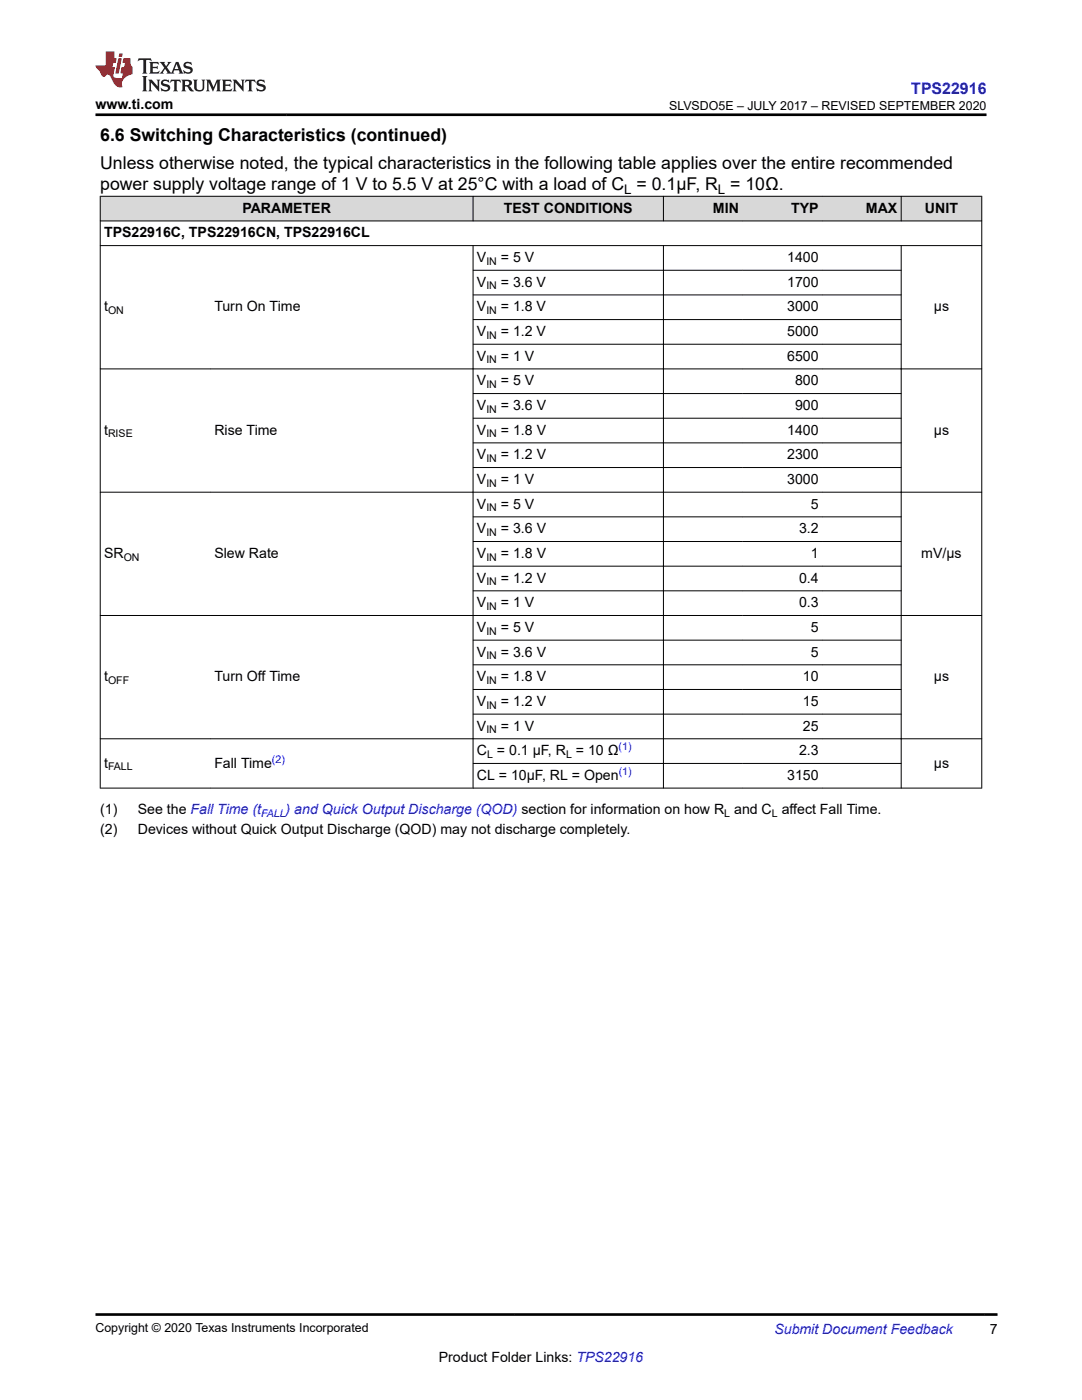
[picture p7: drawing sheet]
<svg xmlns="http://www.w3.org/2000/svg" width="216mm" height="279mm" viewBox="0 0 216 279" stroke-linecap="round" stroke-linejoin="round" font-family="sans-serif">
<defs><g id="words">
<g font-size="3.5">
<text x="20" y="28.1">6.6 Switching Characteristics (continued)</text>
<text x="20" y="33.8">Unless otherwise noted, the typical characteristics in the following table applies over the entire recommended</text>
<text x="20" y="38">power supply voltage range of 1 V to 5.5 V at 25°C with a load of C = 0.1µF, R = 10Ω.</text>
</g>
<text font-size="3.2" fill="#00f" x="181.8" y="18.7">TPS22916</text>
<g font-size="2.8">
<text x="19.1" y="21.8">www.ti.com</text>
<text x="20.8" y="47.4">TPS22916C, TPS22916CN, TPS22916CL</text>
<text x="48.4" y="42.4">PARAMETER</text>
<text x="100.5" y="42.4">TEST CONDITIONS</text>
<text x="142.3" y="42.4">MIN</text>
<text x="157.9" y="42.4">TYP</text>
<text x="172.8" y="42.4">MAX</text>
<text x="184.6" y="42.4">UNIT</text>
<text x="95.2" y="52.3">V</text>
<text x="99.9" y="52.3">= 5 V</text>
<text x="157.1" y="52.3">1400</text>
<text x="95.2" y="57.2">V</text>
<text x="99.9" y="57.2">= 3.6 V</text>
<text x="157.1" y="57.2">1700</text>
<text x="20.8" y="62.1">t</text>
<text x="42.8" y="62.1">Turn On Time</text>
<text x="95.2" y="62.1">V</text>
<text x="99.9" y="62.1">= 1.8 V</text>
<text x="157.1" y="62.1">3000</text>
<text x="186.3" y="62.1">µs</text>
<text x="95.2" y="67.1">V</text>
<text x="95.2" y="72">V</text>
<text x="99.9" y="67.1">= 1.2 V</text>
<text x="99.9" y="72">= 1 V</text>
<text x="157.1" y="67.1">5000</text>
<text x="157.1" y="72">6500</text>
<text x="95.2" y="76.9">V</text>
<text x="99.9" y="76.9">= 5 V</text>
<text x="158.6" y="76.9">800</text>
<text x="95.2" y="81.8">V</text>
<text x="99.9" y="81.8">= 3.6 V</text>
<text x="158.6" y="81.8">900</text>
<text x="20.8" y="86.7">t</text>
<text x="42.8" y="86.7">Rise Time</text>
<text x="95.2" y="86.7">V</text>
<text x="99.9" y="86.7">= 1.8 V</text>
<text x="157.1" y="86.7">1400</text>
<text x="186.3" y="86.7">µs</text>
<text x="95.2" y="91.7">V</text>
<text x="99.9" y="91.7">= 1.2 V</text>
<text x="157.1" y="91.7">2300</text>
<text x="95.2" y="101.5">V</text>
<text x="95.2" y="96.6">V</text>
<text x="99.9" y="101.5">= 5 V</text>
<text x="99.9" y="96.6">= 1 V</text>
<text x="157.1" y="96.6">3000</text>
<text x="161.8" y="101.5">5</text>
<text x="95.2" y="106.4">V</text>
<text x="99.9" y="106.4">= 3.6 V</text>
<text x="159.4" y="106.4">3.2</text>
<text x="20.8" y="111.3">SR</text>
<text x="42.8" y="111.3">Slew Rate</text>
<text x="95.2" y="111.3">V</text>
<text x="99.9" y="111.3">= 1.8 V</text>
<text x="161.8" y="111.3">1</text>
<text x="183.8" y="111.3">mV/µs</text>
<text x="95.2" y="116.3">V</text>
<text x="99.9" y="116.3">= 1.2 V</text>
<text x="159.4" y="116.3">0.4</text>
<text x="95.2" y="121.2">V</text>
<text x="99.9" y="121.2">= 1 V</text>
<text x="159.4" y="121.2">0.3</text>
<text x="95.2" y="126.1">V</text>
<text x="95.2" y="131">V</text>
<text x="99.9" y="126.1">= 5 V</text>
<text x="99.9" y="131">= 3.6 V</text>
<text x="161.8" y="126.1">5</text>
<text x="161.8" y="131">5</text>
<text x="20.8" y="136">t</text>
<text x="42.8" y="136">Turn Off Time</text>
<text x="95.2" y="136">V</text>
<text x="99.9" y="136">= 1.8 V</text>
<text x="160.2" y="136">10</text>
<text x="186.3" y="136">µs</text>
<text x="95.2" y="140.9">V</text>
<text x="99.9" y="140.9">= 1.2 V</text>
<text x="160.2" y="140.9">15</text>
<text x="95.2" y="145.8">V</text>
<text x="99.9" y="145.8">= 1 V</text>
<text x="160.2" y="145.8">25</text>
<text x="20.8" y="153.2">t</text>
<text x="42.8" y="153.2">Fall Time</text>
<text x="95.2" y="150.7">C = 0.1 µF, R = 10 Ω</text>
<text x="95.2" y="155.6">CL = 10µF, RL = Open</text>
<text x="157.1" y="155.6">3150</text>
<text x="159.4" y="150.7">2.3</text>
<text x="186.3" y="153.2">µs</text>
<text x="20" y="166.4">(2)</text>
<text x="20" y="162.4">(1)</text>
<text x="27.5" y="162.4">See the Fall Time (t</text>
<text x="27.5" y="166.4">Devices without Quick Output Discharge (QOD) may not discharge completely.</text>
<text x="197.5" y="266.1">7</text>
<text x="87.6" y="271.7">Product Folder Links: TPS22916</text>
</g>
<g font-size="2.8" fill="#00f">
<text x="57" y="162.4">) and Quick Output Discharge (QOD) section for information on how R and C affect Fall Time.</text>
<text x="154.5" y="266.2">Submit Document Feedback</text>
</g>
<g font-size="2.6">
<text x="124.6" y="38.7">L</text>
<text x="143.3" y="38.7">L</text>
</g>
<g font-size="2.5">
<text x="133.5" y="21.9">SLVSDO5E – JULY 2017 – REVISED SEPTEMBER 2020</text>
<text x="19.1" y="265.9">Copyright © 2020 Texas Instruments Incorporated</text>
</g>
<g font-size="2.1">
<text x="97" y="52.9">IN</text>
<text x="97" y="57.8">IN</text>
<text x="21.6" y="62.7">ON</text>
<text x="97" y="62.7">IN</text>
<text x="97" y="67.6">IN</text>
<text x="97" y="72.5">IN</text>
<text x="97" y="77.5">IN</text>
<text x="97" y="82.4">IN</text>
<text x="21.6" y="87.3">RISE</text>
<text x="97" y="87.3">IN</text>
<text x="97" y="92.2">IN</text>
<text x="97" y="97.1">IN</text>
<text x="97" y="102.1">IN</text>
<text x="97" y="107">IN</text>
<text x="24.7" y="111.9">ON</text>
<text x="97" y="111.9">IN</text>
<text x="97" y="116.8">IN</text>
<text x="97" y="121.8">IN</text>
<text x="97" y="126.7">IN</text>
<text x="97" y="131.6">IN</text>
<text x="21.6" y="136.5">OFF</text>
<text x="97" y="136.5">IN</text>
<text x="97" y="141.4">IN</text>
<text x="97" y="146.4">IN</text>
<text x="21.6" y="153.7">FALL</text>
<text x="97.2" y="151.3">L</text>
<text x="112.9" y="151.3">L</text>
<text x="144.5" y="163">L</text>
<text x="154" y="163">L</text>
</g>
<g font-size="2.1" fill="#00f">
<text x="123.4" y="149.8">(1)</text>
<text x="54.3" y="152.2">(2)</text>
<text x="123.5" y="154.7">(1)</text>
<text x="52.1" y="163">FALL</text>
</g>
</g></defs>
<g fill="#d8d8d8">
<path d="M20 39.2h175.9v4.9h-175.9z" fill-rule="evenodd"/>
<path d="M20.1 39.2h74.2v4.8h-74.2z" fill-rule="evenodd"/>
<path d="M94.5 39.2h37.8v4.8h-37.8z" fill-rule="evenodd"/>
<path d="M132.4 39.2h15.7v4.8h-15.7z" fill-rule="evenodd"/>
<path d="M148.1 39.2h16v4.8h-16z" fill-rule="evenodd"/>
<path d="M164.1 39.2h15.7v4.8h-15.7z" fill-rule="evenodd"/>
<path d="M179.9 39.2h15.9v4.8h-15.9z" fill-rule="evenodd"/>
</g>
<g fill="none" stroke="#000" stroke-width=".2">
<path d="M19.9 39.2h176.1M20 39.1v118.2M94.4 39.1v5.1M132.4 39.1v5.1M179.8 39.1v5.1M195.9 39.1v118.2M19.9 44.1h176.1M19.9 49h176.1M94.3 53.9h85.6M94.3 58.9h85.6M94.4 49v108.3M132.4 49v108.3"/>
<path d="M179.8 49v108.3M19.9 73.6h176.1M94.3 63.8h85.6M94.3 68.7h85.6M94.3 78.5h85.6M19.9 98.2h176.1M94.3 83.5h85.6M94.3 88.4h85.6M94.3 93.3h85.6M94.3 103.1h85.6M94.3 108.1h85.6M94.3 113h85.6"/>
<path d="M94.3 117.9h85.6M19.9 122.8h176.1M94.3 127.8h85.6M94.3 132.7h85.6M94.3 137.6h85.6M19.9 147.4h176.1M19.9 157.3h176.1M94.3 142.5h85.6M94.3 152.4h85.6"/>
</g>
<path d="M27.7 11.6l-.2 .6 .5-.2h.6v.1v2.2l-.2 .4h1l-.2-.4v-2.2v-.1h.5l.5 .2-.1-.6zM29.8 12.4l.2 .3v1.6l-.2 .4h1.9l.1-.6a1.08 1.08 0 0 1-1.3 .2v-.7h.6l.4 .2v-.7l-.4 .2h-.6v-.5l.2-.2a1 1 0 0 1 1 .3l-.1-.5zM31.8 12.4l1 1.1-1 1.2h.9l-.2-.2 .4-.8 .5 .8-.2 .2h1.6l-.2-.2 .1-.5h1l.1 .5-.1 .2h.9l-.2-.4-.8-1.9h-.5l-1 2.1-.8-1.1 .9-1h-.8l.2 .2-.5 .6-.3-.6 .1-.2zM35.2 12.8l.4 1h-.8zM36.8 12.5a.65 .65 0 0 0-.2 .7 .65 .65 0 0 0 .6 .5l.7 .1 .1 .3a.79 .79 0 0 1-.7 .4 .79 .79 0 0 1-.7-.5l.1 .7 .2-.1a.93 .93 0 0 0 1.1 0 .93 .93 0 0 0 .4-.9 1.46 1.46 0 0 0-1.2-.6l-.1-.3a1.09 1.09 0 0 1 1.2 .2l-.2-.6-.1 .1-.6-.2zM28.4 15.2l.2 .4v2.2l-.2 .4h1l-.2-.4v-2.2l.2-.4zM29.6 15.9l.2 .4v1.5l-.2 .4h.8l-.3-.4v-1.3l1.7 1.8v-2l.2-.4h-.8l.2 .2 .1 1.1-1.2-1.3zM32.3 16a.65 .65 0 0 0-.2 .8 .65 .65 0 0 0 .7 .4l.6 .2 .1 .2a.79 .79 0 0 1-.7 .4 .79 .79 0 0 1-.7-.5l.1 .7 .2-.1a.93 .93 0 0 0 1.1 .1 .93 .93 0 0 0 .4-1 1.46 1.46 0 0 0-1.2-.5l-.1-.4a1.09 1.09 0 0 1 1.2 .2l-.2-.6-.1 .1-.6-.1zM34.1 15.9l-.1 .6a.63 .63 0 0 1 .7-.3l.1 1.6-.3 .4h1l-.2-.4v-1.6a.66 .66 0 0 1 .8 .3l-.1-.6zM36.2 15.9l.2 .4v1.5l-.2 .4h.9l-.2-.2v-.7h.5l.1 .2a.79 .79 0 0 0 1.2 .6l-1-.9a.61 .61 0 0 0 .6-.6 .61 .61 0 0 0-.5-.7zM36.9 16.2h.2a.47 .47 0 0 1 .5 .1 .47 .47 0 0 1 .1 .5l-.2 .1-.6 .1zM38.5 15.9l.2 .2a2.27 2.27 0 0 0 .4 2 1.04 1.04 0 0 0 1.7-.7v-1.3l.2-.2h-.8l.2 .4v1.1a.6 .6 0 0 1-.6 .6 .6 .6 0 0 1-.6-.6v-1.1l.3-.4zM41.1 15.9l.2 .4v1.5l-.2 .4h.7l-.2-.4v-1.4l.9 1.9 .8-1.9v1.4l-.2 .4h1l-.3-.4v-1.5l.3-.4h-.8l-.7 1.5-.7-1.5zM44.3 15.9l.2 .4v1.5l-.2 .4h1.9l.1-.6a1.09 1.09 0 0 1-1.3 .2v-.7h.6l.4 .2v-.6l-.4 .2h-.6v-.6l.2-.1a1.01 1.01 0 0 1 1 .3l-.1-.6zM46.4 15.9l.3 .4v1.5l-.3 .4h.8l-.2-.4v-1.3l1.6 1.8v-2l.2-.4h-.7l.2 .2v1.1l-1.2-1.3zM49 15.9l-.1 .6a.63 .63 0 0 1 .8-.3v1.6l-.3 .4h1l-.2-.4v-1.6a.66 .66 0 0 1 .8 .3l-.1-.6zM51.4 16a.65 .65 0 0 0-.2 .8 .65 .65 0 0 0 .6 .4l.6 .2 .2 .2a.79 .79 0 0 1-.8 .4 .79 .79 0 0 1-.6-.5l.1 .7 .2-.1a.93 .93 0 0 0 1 .1 .93 .93 0 0 0 .5-1 1.46 1.46 0 0 0-1.3-.5l-.1-.4a1.09 1.09 0 0 1 1.3 .2l-.2-.6-.2 .1-.5-.1z" fill="#231f20"/>
<path d="M21.1 10.3v2.7h-2v.4l.9 1a.95 .95 0 0 0 .9 .9 .59 .59 0 0 1 .6-.4 .59 .59 0 0 1 .5 .3l.4 .8a1.59 1.59 0 0 0 2.1 1.4 1.61 1.61 0 0 1 1-2.3l1-.3-.1-1.5a1.59 1.59 0 0 1-.4-1.7h-1.4l-.2 .9h.5l-.1 .9h-.5l-.2 .9v.3l.4 .1-.2 .9h-.6a.73 .73 0 0 1-1.1-.7l.3-1.5h-.5l.2-.9h.5l.2-.9h-.5v-1.3zM23.6 11.6l-.6 3.1h.7l.6-3.1zM23.8 10.7l-.1 .6h.7l.1-.6z" fill="#ed1c24"/>
<path d="M19.1 22.9h177.8M19 262.3h180" fill="none" stroke="#000" stroke-width=".53"/>
<use href="#words"/>
</svg>
